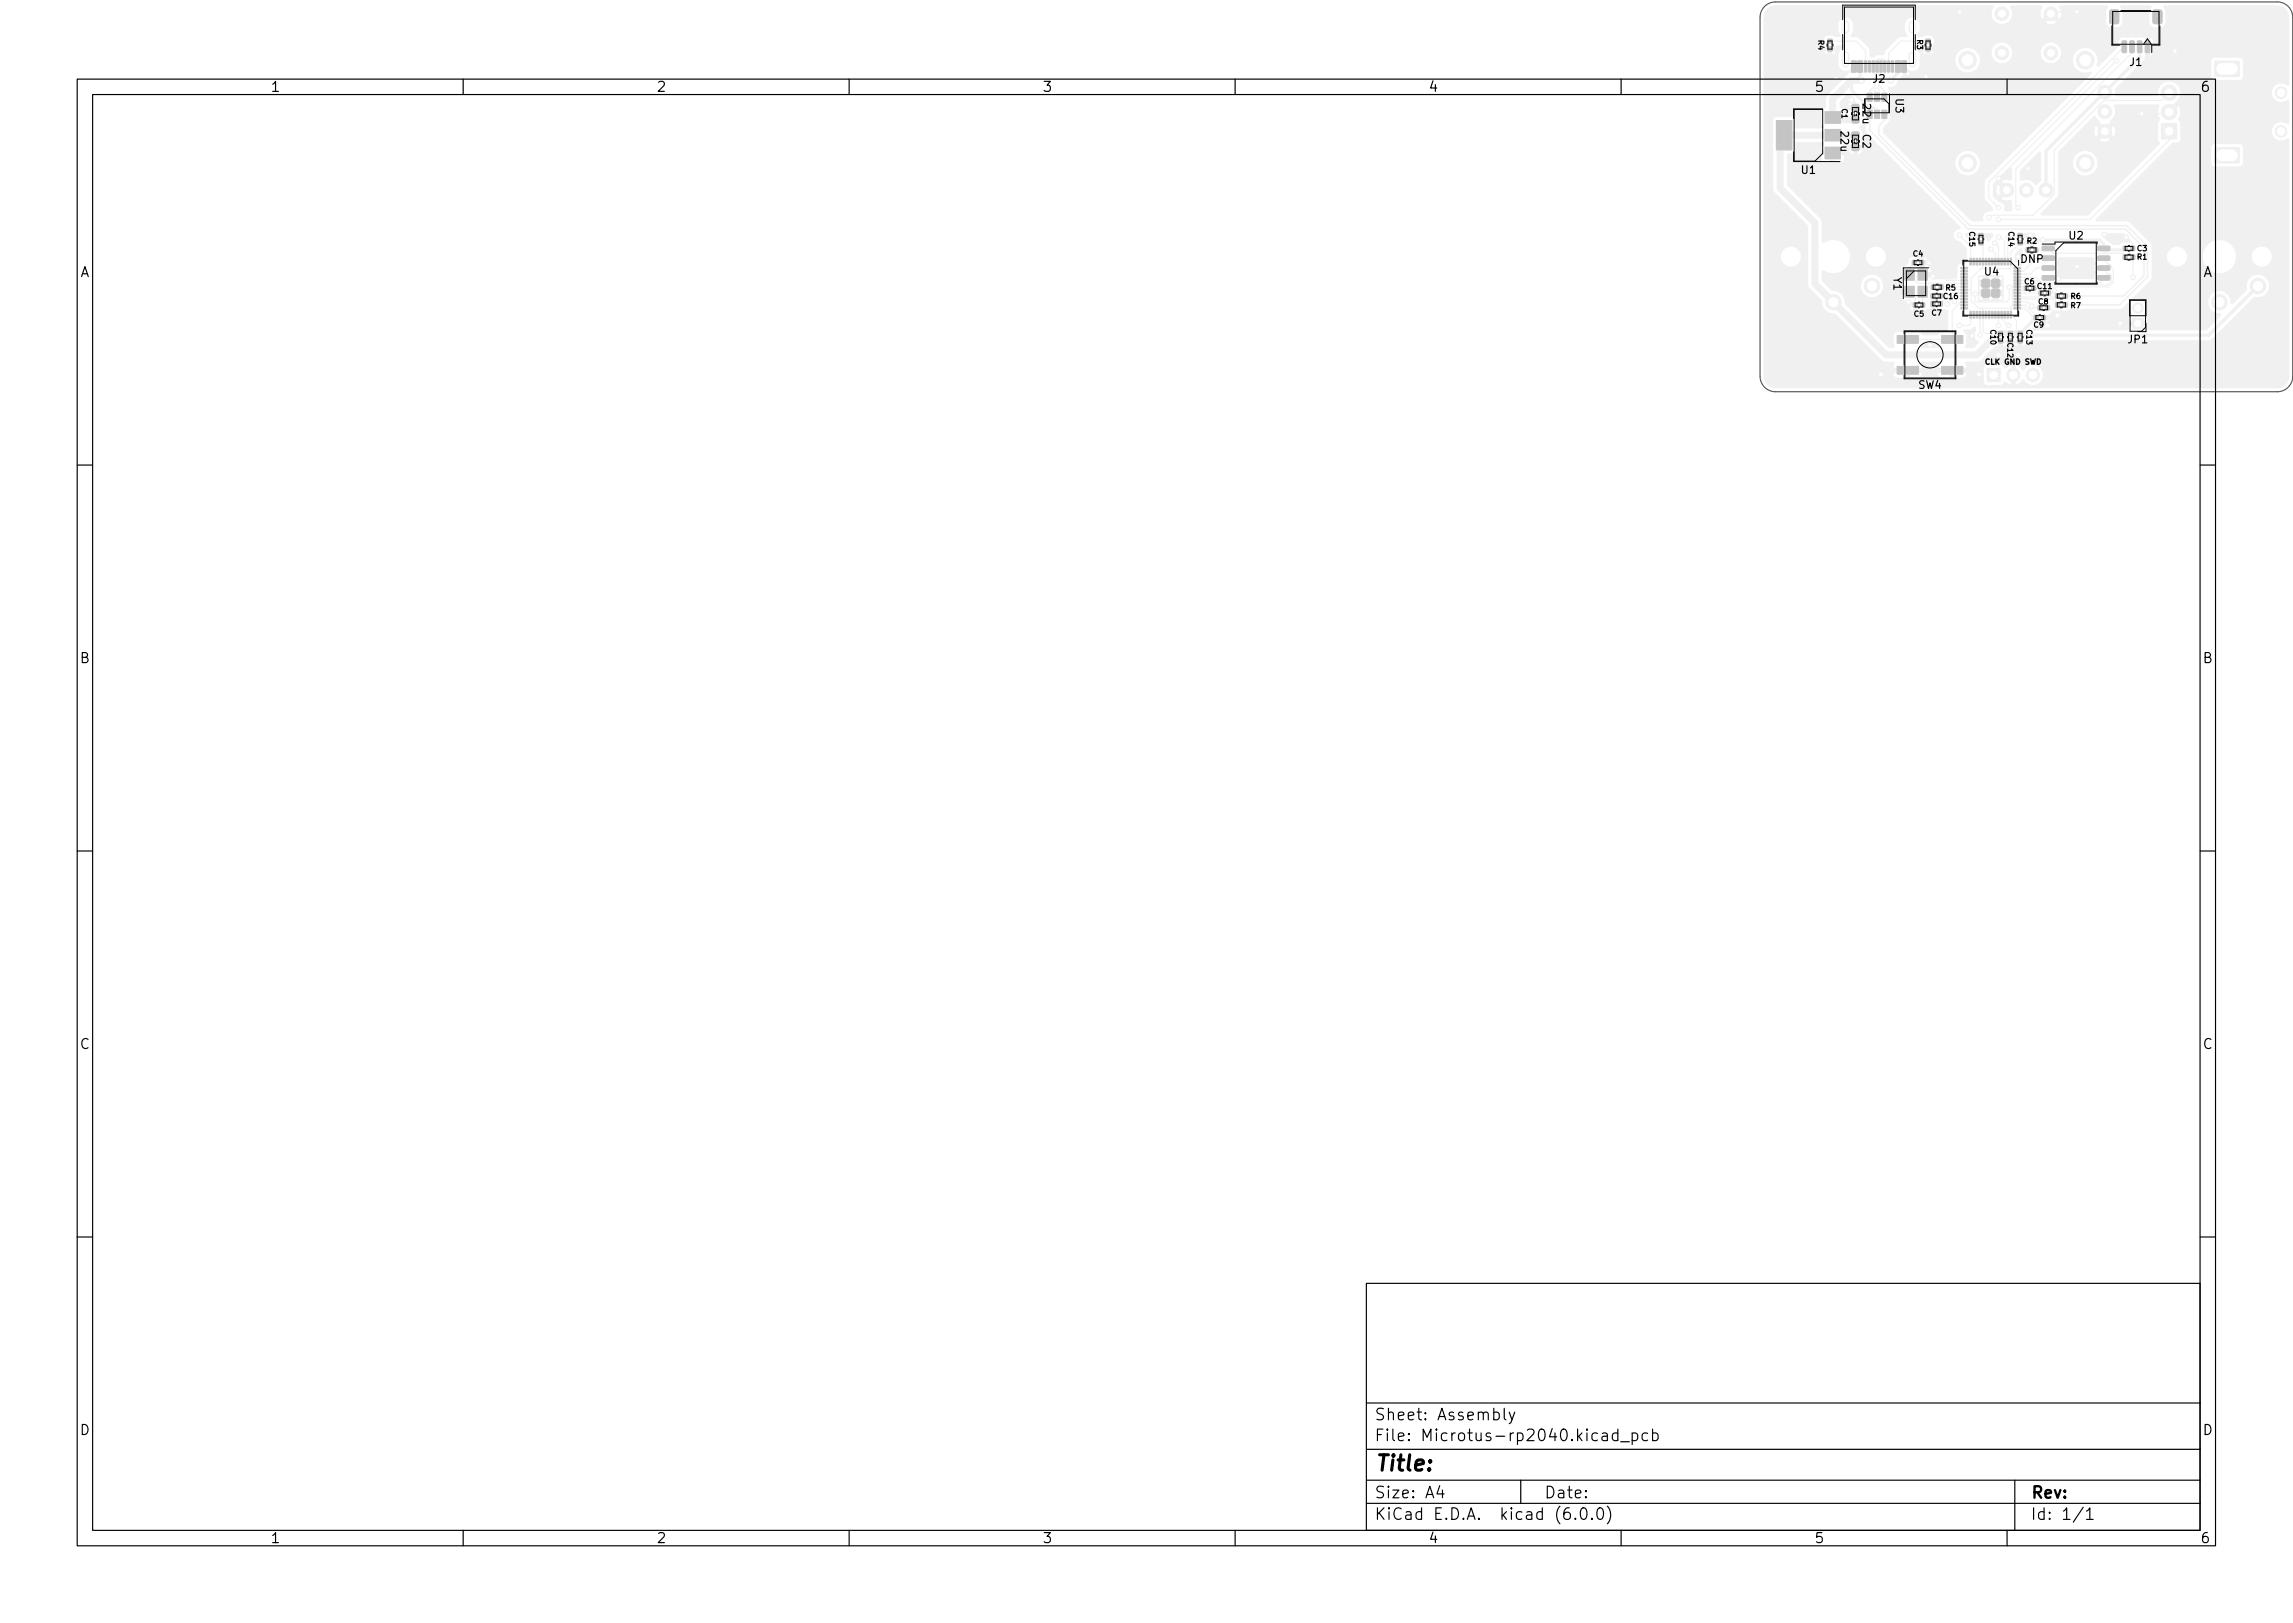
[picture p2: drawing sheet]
<svg xmlns="http://www.w3.org/2000/svg" width="297mm" height="210mm" viewBox="0 0 297 210" stroke-linecap="round" stroke-linejoin="round" font-family="sans-serif">
<defs><g id="words">
<text font-size="2.8" x="178" y="190.6">Title:</text>
<g font-size="2.1">
<text x="178" y="184">Sheet: Assembly</text>
<text x="178" y="186.7">File: Microtus-rp2040.kicad_pcb</text>
<text x="178" y="196.9">KiCad E.D.A. kicad (6.0.0)</text>
<text x="178" y="194.1">Size: A4</text>
<text x="200" y="194.1">Date:</text>
<text x="263" y="194.1">Rev:</text>
<text x="263" y="196.9">Id: 1/1</text>
</g>
<g font-size="1.8">
<text x="35" y="11.9">1</text>
<text x="85" y="11.9">2</text>
<text x="135" y="11.9">3</text>
<text x="185" y="11.9">4</text>
<text x="235" y="11.9">5</text>
<text x="285" y="11.9">6</text>
<text x="10.3" y="35.9">A</text>
<text x="285.3" y="35.9">A</text>
<text x="10.3" y="85.9">B</text>
<text x="285.3" y="85.9">B</text>
<text x="10.3" y="135.9">C</text>
<text x="285.3" y="135.9">C</text>
<text x="10.3" y="185.9">D</text>
<text x="285.3" y="185.9">D</text>
<text x="35" y="199.9">1</text>
<text x="85" y="199.9">2</text>
<text x="135" y="199.9">3</text>
<text x="185" y="199.9">4</text>
<text x="235" y="199.9">5</text>
<text x="285" y="199.9">6</text>
</g>
<g font-size="1.4">
<text x="242.6" y="10.7">J2</text>
<text x="275.9" y="8.5">J1</text>
<text x="238.4" y="17.1" transform="rotate(90 238.4 17.1)">22u</text>
<text x="241.3" y="13.5" transform="rotate(90 241.3 13.5)">22u</text>
<text x="241.3" y="17.4" transform="rotate(90 241.3 17.4)">C2</text>
<text x="245.6" y="12.8" transform="rotate(90 245.6 12.8)">U3</text>
<text x="233.4" y="22.5">U1</text>
<text x="245.3" y="35.9" transform="rotate(90 245.3 35.9)">Y1</text>
<text x="257.1" y="35.7">U4</text>
<text x="261.7" y="34">DNP</text>
<text x="268" y="31">U2</text>
<text x="275.7" y="44.5">JP1</text>
<text x="248.5" y="50.4">SW4</text>
</g>
<g font-size="1">
<text x="235.5" y="5.2" transform="rotate(90 235.5 5.2)">R4</text>
<text x="248.3" y="5.2" transform="rotate(90 248.3 5.2)">R3</text>
<text x="238.6" y="14.1" transform="rotate(90 238.6 14.1)">C1</text>
<text x="247.8" y="33.2">C4</text>
<text x="255.1" y="30.1" transform="rotate(90 255.1 30.1)">C15</text>
<text x="260.2" y="30.1" transform="rotate(90 260.2 30.1)">C14</text>
<text x="262.6" y="31.6">R2</text>
<text x="276.9" y="33.6">R1</text>
<text x="276.9" y="32.5">C3</text>
<text x="248" y="41">C5</text>
<text x="250.3" y="40.9">C7</text>
<text x="251.8" y="38.7">C16</text>
<text x="252.1" y="37.6">R5</text>
<text x="262.3" y="36.8">C6</text>
<text x="264" y="37.4">C11</text>
<text x="264.1" y="39.4">C8</text>
<text x="268.3" y="38.7">R6</text>
<text x="268.3" y="39.9">R7</text>
<text x="257.3" y="47.2">CLK GND SWD</text>
<text x="257.8" y="42.8" transform="rotate(90 257.8 42.8)">C10</text>
<text x="260" y="44.5" transform="rotate(90 260 44.5)">C12</text>
<text x="262.5" y="42.8" transform="rotate(90 262.5 42.8)">C13</text>
<text x="263.5" y="42.4">C9</text>
</g>
<g font-size=".6">
<text x="240.2" y="14.4" transform="rotate(90 240.2 14.4)">C1</text>
<text x="240.2" y="18" transform="rotate(90 240.2 18)">C2</text>
</g>
</g></defs>
<g fill="#f0f0f0" stroke="#f0f0f0" stroke-width=".13">
<path d="M280 16h2v2h-2z"/>
<path d="M286.9 19.1h3.2v2h-3.2z"/>
<path d="M286.9 7.9h3.2v2h-3.2z"/>
<path d="M257.4 47.7h1.7v1.7h-1.7z"/>
<path d="M240 15.1h.1h.7v.2v.6l-.2 .1-.6-.1-.1-.2z"/>
<path d="M240 13.6l.1-.1 .7 .1v.1v.6l-.2 .1-.6-.1-.1-.1z"/>
<path d="M240 17.2l.1-.1 .7 .1v.1v.6l-.2 .1-.6-.1-.1-.1z"/>
<path d="M240 18.7l.1-.1 .7 .1v.2v.6h-.2h-.6l-.1-.2z"/>
<path d="M247.7 33.8h.5v.5h-.5z"/>
<path d="M248.7 33.8h.5v.5h-.5z"/>
<path d="M248.8 39.2h.5v.6h-.5z"/>
<path d="M247.9 39.2h.4v.6h-.4z"/>
<path d="M262.2 37.1h.5v.5h-.5z"/>
<path d="M263.2 37.1h.5v.5h-.5z"/>
<path d="M251.1 39.1h.5v.5h-.5z"/>
<path d="M250.2 39.1h.4v.5h-.4z"/>
<path d="M264 39.6h.5v.5h-.5z"/>
<path d="M265 39.6h.5v.5h-.5z"/>
<path d="M263.5 40.9h.5v.5h-.5z"/>
<path d="M264.5 40.9h.5v.5h-.5z"/>
<path d="M258.9 43h.5v.4h-.5z"/>
<path d="M258.9 43.9h.5v.5h-.5z"/>
<path d="M264.2 37.7h.4v.5h-.4z"/>
<path d="M265.1 37.7h.5v.5h-.5z"/>
<path d="M260.2 43h.5v.4h-.5z"/>
<path d="M260.2 43.9h.5v.5h-.5z"/>
<path d="M261.4 43h.6v.4h-.6z"/>
<path d="M261.4 43.9h.6v.5h-.6z"/>
<path d="M261.4 31.2h.6v.5h-.6z"/>
<path d="M261.4 30.3h.6v.4h-.6z"/>
<path d="M256.3 31.2h.6v.5h-.6z"/>
<path d="M256.3 30.3h.6v.4h-.6z"/>
<path d="M251.1 38.1h.5v.5h-.5z"/>
<path d="M250.2 38.1h.4v.5h-.4z"/>
<path d="M249.5 6.1h.5v.5h-.5z"/>
<path d="M249.5 5.1h.5v.5h-.5z"/>
<path d="M236.8 6.1h.5v.5h-.5z"/>
<path d="M236.8 5.1h.5v.5h-.5z"/>
<path d="M251.2 36.9h.5v.6h-.5z"/>
<path d="M250.2 36.9h.5v.6h-.5z"/>
<path d="M267.3 38.1h.5v.5h-.5z"/>
<path d="M266.3 38.1h.5v.5h-.5z"/>
<path d="M267.3 39.2h.5v.6h-.5z"/>
<path d="M266.3 39.2h.5v.6h-.5z"/>
<path d="M245.8 47.5h2.7v1h-2.7z"/>
<path d="M251.5 47.5h2.8v1h-2.8z"/>
<path d="M245.8 43.5h2.7v1h-2.7z"/>
<path d="M251.5 43.5h2.8v1h-2.8z"/>
<path d="M236.4 19.1h2v1.5h-2z"/>
<path d="M230.1 15.6h2v3.8h-2z"/>
<path d="M236.4 16.8h2v1.5h-2z"/>
<path d="M236.4 14.5h2v1.5h-2z"/>
<path d="M243.8 12.1h.6v1h-.6z"/>
<path d="M242.8 12.1h.7v1h-.7z"/>
<path d="M241.9 12.1h.6v1h-.6z"/>
<path d="M242.8 14.3h.7v1h-.7z"/>
<path d="M243.8 14.3h.6v1h-.6z"/>
<path d="M246.8 34.9h1.2v1.4h-1.2z"/>
<path d="M246.8 37.1h1.2v1.4h-1.2z"/>
<path d="M248.5 37.1h1.2v1.4h-1.2z"/>
<path d="M248.5 34.9h1.2v1.4h-1.2z"/>
<path d="M277.9 5.3h.4l.2 .1v1.3l-.1 .1h-.4l-.1-.1z"/>
<path d="M276.9 5.3h.4l.2 .1v1.3l-.1 .1h-.4l-.1-.1z"/>
<path d="M275.9 5.3h.4l.2 .1v1.3l-.1 .1h-.4l-.1-.1z"/>
<path d="M274.9 5.3h.4l.2 .1v1.3l-.1 .1h-.4l-.1-.1z"/>
<path d="M279 1.4l.8-.1 .3 .1v1.4l-.2 .3h-.8l-.2-.2v-1.4z"/>
<path d="M273.4 1.4l.8-.1 .3 .1v1.4l-.2 .3h-.8l-.2-.2v-1.4z"/>
<path d="M260.4 33.5h.2l-.1 .8h-.1z"/>
<path d="M260 33.5h.2l-.1 .8h-.1z"/>
<path d="M259.6 33.5h.2l-.1 .8h-.1z"/>
<path d="M259.2 33.5h.2l-.1 .8h-.1z"/>
<path d="M258.8 33.5h.2l-.1 .8h-.1z"/>
<path d="M258.4 33.5h.2l-.1 .8h-.1z"/>
<path d="M258 33.5h.2l-.1 .8h-.1z"/>
<path d="M257.6 33.5h.2l-.1 .8h-.1z"/>
<path d="M257.2 33.5h.2l-.1 .8h-.1z"/>
<path d="M256.8 33.5h.2l-.1 .8h-.1z"/>
<path d="M256.4 33.5h.2l-.1 .8h-.1z"/>
<path d="M256 33.5h.2l-.1 .8h-.1z"/>
<path d="M255.6 33.5h.2l-.1 .8h-.1z"/>
<path d="M255.2 33.5h.2l-.1 .8h-.1z"/>
<path d="M254 34.6h.8l.1 .2h-.8z"/>
<path d="M254 35h.8l.1 .2h-.8z"/>
<path d="M254 35.4h.8l.1 .2h-.8z"/>
<path d="M254 35.8h.8l.1 .2h-.8z"/>
<path d="M254 36.2h.8l.1 .2h-.8z"/>
<path d="M254 36.6h.8l.1 .2h-.8z"/>
<path d="M254 37h.8l.1 .2h-.8z"/>
<path d="M254 37.4h.8l.1 .2h-.8z"/>
<path d="M254 37.8h.8l.1 .2h-.8z"/>
<path d="M254 38.2h.8l.1 .2h-.8z"/>
<path d="M254 38.6h.8l.1 .2h-.8z"/>
<path d="M254 39h.8l.1 .2h-.8z"/>
<path d="M254 39.4h.8l.1 .2h-.8z"/>
<path d="M254 39.8h.8l.1 .2h-.8z"/>
<path d="M255.2 40.3l.2 .1-.1 .8h-.1z"/>
<path d="M255.6 40.3l.2 .1-.1 .8h-.1z"/>
<path d="M256 40.3l.2 .1-.1 .8h-.1z"/>
<path d="M256.4 40.3l.2 .1-.1 .8h-.1z"/>
<path d="M256.8 40.3l.2 .1-.1 .8h-.1z"/>
<path d="M257.2 40.3l.2 .1-.1 .8h-.1z"/>
<path d="M257.6 40.3l.2 .1-.1 .8h-.1z"/>
<path d="M258 40.3l.2 .1-.1 .8h-.1z"/>
<path d="M258.4 40.3l.2 .1-.1 .8h-.1z"/>
<path d="M258.8 40.3l.2 .1-.1 .8h-.1z"/>
<path d="M259.2 40.3l.2 .1-.1 .8h-.1z"/>
<path d="M259.6 40.3l.2 .1-.1 .8h-.1z"/>
<path d="M260 40.3l.2 .1-.1 .8h-.1z"/>
<path d="M260.4 40.3l.2 .1-.1 .8h-.1z"/>
<path d="M260.9 39.8h.8l.1 .2h-.9z"/>
<path d="M260.9 39.4h.8l.1 .2h-.9z"/>
<path d="M260.9 39h.8l.1 .2h-.9z"/>
<path d="M260.9 38.6h.8l.1 .2h-.9z"/>
<path d="M260.9 38.2h.8l.1 .2h-.9z"/>
<path d="M260.9 37.8h.8l.1 .2h-.9z"/>
<path d="M260.9 37.4h.8l.1 .2h-.9z"/>
<path d="M260.9 37h.8l.1 .2h-.9z"/>
<path d="M260.9 36.6h.8l.1 .2h-.9z"/>
<path d="M260.9 36.2h.8l.1 .2h-.9z"/>
<path d="M260.9 35.8h.8l.1 .2h-.9z"/>
<path d="M260.9 35.4h.8l.1 .2h-.9z"/>
<path d="M260.9 35h.8l.1 .2h-.9z"/>
<path d="M260.9 34.6h.8l.1 .2h-.9z"/>
<path d="M256.3 35.8h3.1v3.1h-3.1z"/>
<path d="M246.4 7.9h.6v1.4h-.6z"/>
<path d="M245.6 7.9h.6v1.4h-.6z"/>
<path d="M244.5 7.9h.3v1.4h-.3z"/>
<path d="M243.5 7.9h.3v1.4h-.3z"/>
<path d="M243 7.9h.3v1.4h-.3z"/>
<path d="M242 7.9h.3v1.4h-.3z"/>
<path d="M240.7 7.9h.6v1.4h-.6z"/>
<path d="M239.9 7.9h.6v1.4h-.6z"/>
<path d="M241.5 7.9h.3v1.4h-.3z"/>
<path d="M242.5 7.9h.3v1.4h-.3z"/>
<path d="M244 7.9h.3v1.4h-.3z"/>
<path d="M245 7.9h.3v1.4h-.3z"/>
<path d="M262.5 32.1h.4v.6h-.4z"/>
<path d="M263.5 32.1h.5v.6h-.5z"/>
<path d="M276.3 41.2h1.3v1.4h-1.3z"/>
<path d="M275.1 33h.4v.6h-.4z"/>
<path d="M276.1 33h.4v.6h-.4z"/>
<path d="M276 31.9h.5v.5h-.5z"/>
<path d="M275.1 31.9h.5v.5h-.5z"/>
<path d="M264.6 31.9h1.4l.1 .1v.4l-.1 .1h-1.4l-.1-.2z"/>
<path d="M264.6 33.2h1.4l.1 .1v.4h-.1h-1.4l-.1-.1z"/>
<path d="M264.6 34.5l1.4-.1 .1 .2v.3l-.1 .1h-1.4l-.1-.1z"/>
<path d="M264.6 35.7h1.4l.1 .1v.4l-.1 .1h-1.4l-.1-.2z"/>
<path d="M271.8 35.7h1.4l.1 .1v.4l-.1 .1h-1.4l-.1-.2z"/>
<path d="M271.8 34.5l1.4-.1 .1 .2v.3l-.1 .1h-1.4l-.1-.1z"/>
<path d="M271.8 33.2h1.4l.1 .1v.4h-.1h-1.4l-.1-.1z"/>
<path d="M271.8 31.9h1.4l.1 .1v.4l-.1 .1h-1.4l-.1-.2z"/>
<path d="M228.9 1.3a1.47 1.47 0 0 1 1.1-.5h28.1l.1 .2a1.41 1.41 0 0 0 .2 1.8 1.41 1.41 0 0 0 1.9 0 1.41 1.41 0 0 0 .1-1.9l.2-.1h3.8h.1v.2a1.33 1.33 0 0 0 0 1.6l1.2-1.1 1.1 1.1a1.55 1.55 0 0 0 0-1.8h.1h6l.2 .1-.3 .5v1.5h-6.3l-.8-.8-.8 .8a1.37 1.37 0 0 0 1.6 0h6.3l.1 .4 .3 .2 1.2 .1 .3-.2 .3-.4v-1.6l-.3-.5 .1-.1h3.7l.2 .1-.3 .6v1.7l.3 .2 .3 .2h.9l.4-.2 .3-.4v-1.6l-.3-.5 .1-.1h14.6a1.48 1.48 0 0 1 1.5 1.4v3.6h-17.5l-.1-.6-.2-.3-.3-.1 .1 1h18v.9h-17.5v-.4h-.6v1l.5-.2 .1-.4h17.5v3.3h-5.9v-2.2l-.1-.3-.3-.1h-3.4l-.3 .1-.1 .4v2.1l.1 .3 .3 .1h3.4l.3-.1 .1-.3h5.9v.9l-.1 .2a1.28 1.28 0 0 0-1.8 0 1.28 1.28 0 0 0 0 1.8 1.28 1.28 0 0 0 1.7 .1l.2 .1v2.8l-.1 .1h-.1a1.27 1.27 0 0 0-1.7 .2 1.27 1.27 0 0 0 0 1.7 1.27 1.27 0 0 0 1.7 .1l.2 .1v3.1h-5.9v-2.1l-.3-.4-3.5-.1-.3 .1-.1 .3v2.2l.1 .3 .3 .1h3.4l.3-.1 .1-.3h5.9v12h-2.1a1.37 1.37 0 0 0-.9-1.2l-.6-.1-.7 .2a1.37 1.37 0 0 0-.6 1.2h-1.9a2.21 2.21 0 0 0-2.2-2.3 2.21 2.21 0 0 0-2.2 2.2h-1.9v-.1a1.35 1.35 0 0 0-1.2-1.2l-.8 .1-.5 .4-.2 .5-.1 .4 .2 .7a1.36 1.36 0 0 0 1.3 .6l.5-.1 .4-.3 .3-.6 .1-.4h1.9a2.21 2.21 0 0 0 2.2 2.3 2.21 2.21 0 0 0 2.2-2.2h1.9l.2 .7a1.36 1.36 0 0 0 1.3 .6l.5-.1 .4-.3 .3-.6 .1-.4h2.1v3.8h-2.5v-.2a1.52 1.52 0 0 0-1.8-1.2 1.52 1.52 0 0 0-1.2 1.9l-1.8 1.8h-.2a1.53 1.53 0 0 0-1.5-1.7 1.53 1.53 0 0 0-1.5 1.6 1.53 1.53 0 0 0 1.7 1.5v.2l-1.9 1.8h-7.6l-.1-.1v-.4h-2.3l-.1 .4-.1 .1h-12.1l-.1-.1 .5-.6 .3-.1h.3l.1-1h.9v-.2l.5-.4h.7l.3-.1 .7 .1 .5-.2h6.4l.3-.1 .9-.7 .1 .1-.1 .8 .2 .5-.2 .4v.3h-10.8v.5l.4-.2 .1-.3h10.3v.3l2.3-.1v-.5l-.2-.3v-.2a1.23 1.23 0 0 0-.1-1.5 1.23 1.23 0 0 0-1.5-.3v-.2l2.3-2.3 .2-.2v-4.2l-.1-.3-2.9-2.9-.3-.1h-3.8l-.2-.1 10-10a.91 .91 0 0 0 .9-.1l.1-.3v-2.1l-.3-.5a1.75 1.75 0 0 0 0-1.9l-1.1 1.2h-.2l-.2-.2v-.2l1.2-1.1a1.53 1.53 0 0 0-.3-2.7 1.53 1.53 0 0 0-2.1 1.8h-.1h-5.3l-.1-.1 .1-.8 3.7-3.8 .2-.9-.1-2-1.2 .1-.7-.1-.3 .1-.7-.1-.4 .1-.2 .4-.1 .8-2.4 2.5-.2-.1a1.83 1.83 0 0 0-.6-2 1.67 1.67 0 0 0-2.3 .3h-1.7v-.2a1.4 1.4 0 0 0-1.5-1.1 1.4 1.4 0 0 0-1.3 1.3h-3.6v-.2a1.4 1.4 0 0 0-1.5-1.1 1.4 1.4 0 0 0-1.3 1.4l.1 .5 .3 .4h-1.8v-.3a1.66 1.66 0 0 0-2.8-.9h-3.7v.5h-.5v-.5h-.6l.3 .4 .3 .1h.7l.2-.2 .2-.3h3.1a1.66 1.66 0 0 0 .5 2.7 1.66 1.66 0 0 0 2.3-1.5h1.8l.1 .1a1.4 1.4 0 0 0 1.5 .2 1.4 1.4 0 0 0 .8-1.3h3.6v.1a1.4 1.4 0 0 0 1.4 1.4 1.4 1.4 0 0 0 1.4-1.5h1.7a1.7 1.7 0 0 0 .1 2.1 1.7 1.7 0 0 0 2 .5v.1l-11.6 11.6h-2.8v-.2a1.66 1.66 0 0 0-2.6-1.1 1.66 1.66 0 0 0 .2 2.8 1.66 1.66 0 0 0 2.4-1.5h2.8l-2.1 2.1-.1 .3v2.3l1 1.1v.3l-.2 .1a.97 .97 0 0 0-1.1 1.1l.1 .2h-.2h-1.3l-11.4-11.4v-.6l.5-.6 .4-.6v-1.2l-.3-.5 .3-.4v-1.3l-.3-.5a.14 .14 0 0 1 .1-.2 .14 .14 0 0 1 .1 0 .91 .91 0 0 0 1-.8l.6-.5 .3-.6a.13 .13 0 0 1 .1-.1 .13 .13 0 0 1 .1 .2v.3a.61 .61 0 0 0 .6-.5 1.04 1.04 0 0 0 1.2-1v-1.6l-.3-.3-.5-.3v-.1l.9-.1 .2 .2h1.6l-.1-.3 .1-.7-.1-.3-.5-.2h-.5l-.4 .1h-.6l-.1-.1 .3-.6v-.8v-.4l-.3-.3a1.01 1.01 0 0 0-1-.2 1.01 1.01 0 0 0-.7 .9v.8l.3 .6v.1l-.9 .1-.3 .1-1.6 1.6-.2 .5-.8 .1-.4 .3h-.4l-.2-.1v-.9l-.1-.3-1.4-1.3-.9-.1 .3-.7v-.8a1.01 1.01 0 0 0-1-1 1.01 1.01 0 0 0-1 1v.8l.3 .6-.1 .1h-.6l-.4-.1h-.5l-.4 .2-.2 .3 .1 .7-.1 .3h1.7l.1-.2 .9 .1v.1l-.4 .2-.3 .3h-.9v.5h-.5v-.5h-.6l.3 .4 .3 .1h.7l.2-.2 .2-.3h.3l-.1 .5v1.2a1.01 1.01 0 0 0 1 1l.1-.1a.26 .26 0 0 1 .2 .3 .26 .26 0 0 1-.2 .2l-2.6 2.6-.1 .4v1.1l-.2 .2a.5 .5 0 0 0-.4 .4v1.7a.28 .28 0 0 1 0 .5h-3.2l-.1-1.1-.1-.2-.3-.2h-2.2l-.2 .2-.2 .2 .1 9 .2 .5 4.2 4.3 .1 3.9h-.8v-.1a1.35 1.35 0 0 0-1.2-1.2l-.8 .1-.5 .4-.2 .5-.1 .4 .2 .7a1.36 1.36 0 0 0 1.3 .6l.5-.1 .4-.3 .3-.6 .1-.4h.8v3.8l.2 .4 1.6 1.6a1.59 1.59 0 0 0 1.7 1.7l6 6 .6 .2h1l.1 .2-.1 .3v.3h3.7v-.3a.28 .28 0 0 1 0-.5h2.1l.1 .2-.2 .3v.3h3.8v-.3a.27 .27 0 0 1-.1-.5h1.5l.3-.1 2-1.9h.4v-.4l.4-.3h2.5l.2 .1v.6h-.6v-.5h-.7v.5h-.5v-.5h-.8v.5l.4-.1 .4 .1h.5l.4-.1 .3 .1h.6a.62 .62 0 0 0 .5-.6l.1-.2h23.7l.3-.1 5.5-5.5a1.54 1.54 0 0 0 1.9-1.5h2.5v11.5h-31.8v-.2a1.4 1.4 0 0 0-1.2-1.1 1.4 1.4 0 0 0-1.4 .7l-.6-.5-.4-.2v2.7h-.5l-.1-2.7-.8 .5-.2-.3-.3-.2h-1.9l-.2 .2-.2 .2v.9h-2.1v-.3h-1.6l-.1 .8h-.5v-.8h-1.6v.3h-2v-.3h-1.6v.8h-.5v-.8h-1.6l-.1 .3 .2 .3 .3 .2h2.9l.3-.2 .1-.3h2l.1 .3 .4 .2h2.8l.3-.2 .2-.3h2.1v1l.2 .3 .3 .1h1.8l.6-.4 .5 .3 .8 .1 .5-.2 .4-.4h.2a1.37 1.37 0 0 0 1.5 .6 1.37 1.37 0 0 0 1-1.4h31.8v.3a1.48 1.48 0 0 1-1.5 1.4h-65a1.48 1.48 0 0 1-1.5-1.4v-46.5l.1-.5z"/>
<path d="M232.7 18.5h3.2a.27 .27 0 0 1 .2 .2 .27 .27 0 0 1-.2 .3v.6h3v-.6a.28 .28 0 0 1 .1-.5h.4v.3h1.9l-.1-.5 .1-.4v-.7l-.1-.3-.4-.4 .4-.3 .1-.3a.13 .13 0 0 1 .1-.2 .13 .13 0 0 1 .2 .1l.1 1.4 2.1 2.2-3.2-.1v.7h-.5v-.7h-.7a.71 .71 0 0 0 .7 .7h.5a.71 .71 0 0 0 .7-.6h2.5l1.3 1.2h-6.2v-.5h-1.2v1h-.5v-1h-1.3v.6l.2 .2 .2 .2h2.2l.3-.2 .1-.3h6.2l8.8 8.8v.2l-.1 .1a.83 .83 0 0 0-.8 .8 .83 .83 0 0 0 .8 .8l.9 .9v1h-10.3v-.1a1.35 1.35 0 0 0-1.2-1.2l-.8 .1-.5 .4-.2 .5-.1 .4 .2 .7a1.36 1.36 0 0 0 1.3 .6l.5-.1 .4-.3 .3-.6 .1-.4h10.3v.6h-5l-.2-.5-.3-.1v.6h5.5l-.1 .3h-.6a.89 .89 0 0 0-.5 1.1v.1h-3.3v-.5l-.2-.3-.3-.2h-.5l.1 .2v.8h4.2v.7l-.1 .1h-3.1h-.1l-.1-.2-1.2-.1-.1-.9-.1-.1 .1-1-.1-.6-.2 .1-.8-.1-.3 .1-.2 .3v.4l-.3 .3a.71 .71 0 0 0-.7 .5v1.5l.2 .4-.1 .3h-2.3v-.2a1.51 1.51 0 0 0-2.4-1 1.51 1.51 0 0 0 .2 2.6 1.51 1.51 0 0 0 2.2-1.4h2.3v.5l1.2 .1 .1 .1v.3l-1.3 .1v.7l.3 .2h.7v.3h1l.1 1h-.5v-.5h-.6l.1 .3 .3 .2h1.8a.43 .43 0 0 1 .6-.1l.1-2v-.1h.2l.2 .1v.7v.7l.1 .6 .2-.1 .7 .1 .3-.1 .4 .1-.1 2.7-.8 .1-.5 .4h-1.8l-.2-.3-.3-.1h-3l-.2 .1-.1 .3-.1 1.1 .2 .4-.6 .1-5.8-5.7a1.59 1.59 0 0 0-1.7-1.7l-1.2-1.2v-1.2v-.1h.2a2.23 2.23 0 0 0 3.4-2 2.23 2.23 0 0 0-3.6-1.7v-.1v-2.5l-.2-.4-4.3-4.5v-3.8l.1-.2h.7l.2-.2z"/>
<path d="M249 44.6h2a.26 .26 0 0 1 0 .4h-2a.26 .26 0 0 1 0-.4z"/>
<path d="M254.4 42.8l.8-.1 .6-.3h.1v.4a.9 .9 0 0 0 .4 1.5v.1l-.6 .6h-1l-.1-.1 .2-.3v-1.2l-.2-.3-.2-.1z"/>
<path d="M266.7 33.4h4.4l.1 .1v.2a.45 .45 0 0 1 .1 .6l-.1 .7a.45 .45 0 0 1 .1 .6l-.1 .4-.1 .1h-5.9l-.1-.2 .1-.2h1.4l-.1-.4 .1-.3v-.5l-.1-.4z"/>
<path d="M261.1 32.9l.6-.6h.2v.4l.2 .4-.9 .9-.1-.2z"/>
<path d="M272.4 30.3h2.6l1 1-.2 .1h-.7l-.5 .3h-.8l-.6-.4-.8-.8z"/>
<path d="M254.7 30.3h3.3l.1 .1v.3l-.5 .5a.21 .21 0 0 1-.2-.1 .21 .21 0 0 1 0-.2v-.1l-.5-.1-1.1 .1 .1 .2-.1 .3-.2 .1-.9-.9z"/>
<path d="M261.5 30.3h2a.18 .18 0 0 1 .1 .2 .18 .18 0 0 1-.1 .1l-.2 .2-1.7-.1-.2-.2z"/>
<path d="M266.7 19.7l4.6-4.6h.1l.5 .6v.2l.8 .7 .7-.7v-.1a1.6 1.6 0 0 0 .5-2l.1-.2 5.7 .1a1.83 1.83 0 0 0 .1 1.7l-.3 .5v1.1h-5.4l-.3-.8-.8 .8h-.7l-.8-.8a1.36 1.36 0 0 0 0 1.6l.8-.8h.7l.8 .8 .2-.4 .1-.4h5.4v1.2h-6l-.8-.8-.8 .8a1.32 1.32 0 0 0 1.6 0h6l.2 .4-2.5 2.5h-5.4a1.66 1.66 0 0 0-2.4-1.4 1.66 1.66 0 0 0-.2 2.8 1.66 1.66 0 0 0 2.6-1.1v-.3h5.4l-6.7 6.7-6 .1-.1-.1v-.2l2.1-2 .2-.3z"/>
<path d="M260.3 21.7a.15 .15 0 0 1 .2 0 .15 .15 0 0 1 .1 .2l-.1 1.4-.7-.1-.6 .3 1.1 1.1h-.7l-.8-.8a1.36 1.36 0 0 0 0 1.6l.8-.8h.7l-1.1 1.2 .5 .2h.8l.1 1.2-.1 .1h-.8a.95 .95 0 0 0-.8-1.2l-.7-.7v-1.5z"/>
<path d="M264.1 19.7h.2v.1v3.6l-.4 .5h-.2a1.45 1.45 0 0 0-1.6-.6l-.2 .1-.2-.1v-1.2z"/>
<path d="M239.3 12.3h.2l.5 .5a.31 .31 0 0 1-.4 .4l-.2 .2v.3h1.1l.1 .4-.1 .1h-1.1v.3h-.1h-.3l-.1-.1a.61 .61 0 0 0-.5-.5v-.7z"/>
<circle cx="265.7" cy="1.8" r=".89"/>
<circle cx="259.3" cy="1.8" r=".89"/>
<circle cx="265.7" cy="6.9" r=".89"/>
<circle cx="259.3" cy="6.9" r=".89"/>
<circle cx="265" cy="24.6" r=".89"/>
<circle cx="262.5" cy="24.6" r=".89"/>
<circle cx="260" cy="24.6" r=".89"/>
<circle cx="270.1" cy="7.8" r="1.14"/>
<circle cx="254.9" cy="7.8" r="1.14"/>
<circle cx="270.1" cy="21.1" r="1.14"/>
<circle cx="254.9" cy="21.1" r="1.14"/>
<circle cx="272.7" cy="11.9" r=".89"/>
<circle cx="272.7" cy="14.5" r=".89"/>
<circle cx="272.7" cy="17" r=".89"/>
<circle cx="237.5" cy="39.1" r="1"/>
<circle cx="242.5" cy="37" r="1"/>
<circle cx="287.5" cy="39.1" r="1"/>
<circle cx="292.5" cy="37" r="1"/>
<circle cx="295.5" cy="17" r=".75"/>
<circle cx="295.5" cy="12" r=".75"/>
<circle cx="281" cy="12" r="1"/>
<circle cx="281" cy="14.5" r="1"/>
<circle cx="260.8" cy="48.6" r=".85"/>
<circle cx="263.3" cy="48.6" r=".85"/>
<circle cx="257.9" cy="36.1" r=".3"/>
<circle cx="257.9" cy="37.3" r=".3"/>
<circle cx="256.6" cy="37.3" r=".3"/>
<circle cx="259.2" cy="38.6" r=".3"/>
<circle cx="256.6" cy="38.6" r=".3"/>
<circle cx="259.2" cy="36.1" r=".3"/>
<circle cx="259.2" cy="37.3" r=".3"/>
<circle cx="257.9" cy="38.6" r=".3"/>
<circle cx="256.6" cy="36.1" r=".3"/>
<circle cx="276.9" cy="39.9" r=".68"/>
<circle cx="264.6" cy="31.1" r=".3"/>
<circle cx="258.9" cy="42.2" r=".3"/>
<circle cx="260.2" cy="42.2" r=".3"/>
<circle cx="241.1" cy="10.4" r=".4"/>
<circle cx="244.9" cy="10.4" r=".4"/>
<circle cx="255.9" cy="38.1" r=".3"/>
<circle cx="263.2" cy="39.7" r=".3"/>
<circle cx="260.3" cy="37.2" r=".3"/>
<circle cx="253.8" cy="30.5" r=".3"/>
<circle cx="256.5" cy="43.4" r=".3"/>
<circle cx="253.8" cy="42.2" r=".3"/>
<circle cx="258.4" cy="31.5" r=".3"/>
<circle cx="258.9" cy="28.4" r=".3"/>
<circle cx="257.6" cy="28.2" r=".3"/>
<circle cx="257.9" cy="32.3" r=".3"/>
<circle cx="258.9" cy="26.9" r=".3"/>
<circle cx="258.9" cy="30.7" r=".3"/>
<circle cx="261.4" cy="26.9" r=".3"/>
<circle cx="276.3" cy="35.9" r=".3"/>
<circle cx="253.2" cy="39.1" r=".3"/>
<circle cx="266.6" cy="36.1" r=".3"/>
<circle cx="274.1" cy="7.9" r=".3"/>
<circle cx="247.2" cy="39.1" r=".3"/>
<circle cx="255.5" cy="43.5" r=".31"/>
<circle cx="253.8" cy="1.5" r=".3"/>
<circle cx="243.7" cy="48.5" r=".4"/>
<circle cx="266.1" cy="37.7" r=".3"/>
<circle cx="261.4" cy="46" r=".4"/>
<circle cx="269.1" cy="34.5" r=".3"/>
<circle cx="277.4" cy="14.7" r=".3"/>
<circle cx="239.9" cy="12.9" r=".4"/>
<circle cx="262.7" cy="21.8" r=".3"/>
<circle cx="250.4" cy="35.8" r=".3"/>
<circle cx="266.5" cy="40.9" r=".4"/>
<circle cx="243.2" cy="11.7" r=".3"/>
<circle cx="249.5" cy="9.9" r=".3"/>
<circle cx="261.4" cy="33.3" r=".3"/>
<circle cx="269.1" cy="1.5" r=".3"/>
<circle cx="258.9" cy="46" r=".4"/>
<circle cx="258.9" cy="23.1" r=".3"/>
<circle cx="274.7" cy="41.9" r=".3"/>
<circle cx="256.4" cy="48.5" r=".4"/>
<circle cx="263" cy="30.5" r=".3"/>
<circle cx="250" cy="44.7" r=".3"/>
<circle cx="272.6" cy="30.4" r=".3"/>
<circle cx="249.9" cy="34" r=".3"/>
<circle cx="237.8" cy="10.2" r=".3"/>
<circle cx="265.3" cy="42.2" r=".4"/>
<circle cx="275.4" cy="30.7" r=".3"/>
<circle cx="281.8" cy="6.6" r=".3"/>
<circle cx="252.3" cy="39.4" r=".3"/>
</g>
<path d="M239.1 3.2v.6M239.1 7.1v1.1M247.7 3.2v.6M247.7 7.1v1.1" fill="none" stroke="#f0f0f0" stroke-width="1"/>
<path d="M230.6 18v6.4l4.5 4.5v7.9l9.2 9.2h11.8l2.7-2.8h2.9M231.1 17.5h9.3M237.7 15.5h2.7M240.4 17.5h.1M241.1 10.4h-1.2l-2.5 2.4v2.4" fill="none" stroke="#f0f0f0" stroke-width=".89"/>
<path d="M239.9 10.4v1.3l2.3 2.3h.6l.4 .4v.4M239.9 12.9l.5 .6v.7M241 8.6v1.6l.1 .2M245.9 8.6v.9l-1 .9M277.2 6.1v1.3l-12.2 12.2v5M261.7 31.5h1.9M262.7 32.4l1.3-1.3h8l.5 .6v.7h2.8M292.5 37l-6.4 6.4h-24.2l-.2-.2 2.1-2.1" fill="none" stroke="#f0f0f0" stroke-width=".41"/>
<g fill="none" stroke="#f0f0f0" stroke-width=".15">
<path d="M237.1 5.3h3.3l1.3 1.2v2.1M249.8 5.3h-3.6l-1.5 1.6v1.7M265.9 1.5h3.2M274.1 7.9l-15.2 15.2v.5l1.1 1M275.2 6.1l-17.6 17.5v2l1.3 1.3M276.2 6.1v.7l-15.1 15.1v4.7l.3 .3M277.4 14.7h3.4M278.2 6.1l.5 .5h3.1M281 17v1.2l-10.3 10.2h-11.8M281 12l-1 1h-7.5l-6.4 6.5v5.6l-2.7 2.8h-5.5l-.3 .3M247.4 37.8l.7 .7v1l-.4-.4h-.5M248 34l-.6 .7v.9l1.1 1.1"/>
<path d="M248.5 36.7h5.9M248.9 34h1M249.1 34.1v1.5M250.2 37.2h-.5l-.6 .6v1.7M250.4 35.8h1.2l.6 .5M251.5 37.1h2.9M252.2 36.3h2.2M252.3 38.5l-.9 .9M252.8 37.9h1.6M253.5 38.7h.9M253.8 30.5l1.5 1.4v2M254.4 39.1h-.4l-1.1 1.2v3.7h-5.8"/>
<path d="M254.4 38.3h-1.3l-.8 .9v.2M255.1 30.5h1.5M255.3 37.7l-.2-.2h-2.9l-.8 .8M256.6 31.5l.3 .2v2.8l-1.6 1.6v2.9l1 .9h6l.9 1v.8M256.7 39.9l.2 .2v2.8l.3 .3h2M257.9 32.3l.6 .6v1M258.4 31.5l.5 .5v1.9M258.9 30.7h.3l.5 .5v2.7M260.1 30.8v3.1M261.3 39.1h1.4l.7 .8h.8M261.3 38.3l.1 .2h.4h4.6M261.3 38.7h4.7l.5 .5v.3"/>
<path d="M261.3 36.7h2.6M261.3 35.9h2.5l.8 .8h7.5l.4-.5M261.7 31.5l-1.2 1.2-.1 2.1h-3.8M261.7 30.5h1.3M262.3 38l-.4-.5h-1.2v2.1M262.5 37.3l-.2-.2h-1.9l-.1 .1v1.5l-.4 .4h-4v-1M263.5 37.4h2.4l.2 .3-.3 .3h-.4M263.7 32.4l-2.4 2.3M263.7 32.4h1.6M264.4 38l-3.5-.1-.2 .2M265.2 39.9h.3l1 1M265.3 32.2l.7 .6h9l.3 .3"/>
<path d="M265.3 34.7h-1.5l-.8 .8h-1.7M265.3 33.4h-1.5l-1.7 1.7h-.8M265.4 36.1h1.2M272.5 33.6l.6 .6h.2l.2 .2v.2l.3 .3v1.7l-.6 .6h-8.9M272.5 34.9l.6 .6h.2l.2 .2v.8l-.4 .4h-8.7l-.5-.6h-2.6M275.4 30.7l.9 .9v.8M276.3 33.3v2.6M247.1 48h-2.9l-.5 .5M252.9 48h2.9l.6 .5M255.3 40.8v1.2l-.2 .2h-1.3M256.5 40.8v2.6M258.9 40.8v1.4"/>
<path d="M259.2 44.2v1.5l-.3 .3M259.3 40.8v.5l.9 .9M260.4 44.2v1.5M261.7 44.2v1.5l-.3 .3M263.5 41.1v-.4l-1.1-1.2h-1.6l-.3 .3v1l.7 .7v1.7M264.7 41.1v.5l.6 .6M274.7 41.9h2.2"/>
</g>
<path d="M242.2 14.8v2.1l12.8 12.8h20.3l2.4 2.4v3.6l-2.6 2.6h-7.6M242.7 8.6v.7M242.9 11.1l-.7 .7v.8M243.2 8.6v-.7l.1-.2h.7l.2 .2v1.7M243.4 11.1l.7 .7v.8M243.7 8.6v.7M244.1 14.8v.8l-.7 .7v1.1l11.8 11.8h20.3l2.7 2.7v4l-3.6 3.6h-7.1" fill="none" stroke="#f0f0f0" stroke-width=".2"/>
<path d="M240.2 8.6l-1.6 1.6h-.8M243.2 11.7v.9M246.7 8.6l1.2 1.3h1.6" fill="none" stroke="#f0f0f0" stroke-width=".25"/>
<g fill="#fff" stroke="#fff" stroke-width=".13">
<circle cx="264.6" cy="31.1" r=".15"/>
<circle cx="258.9" cy="42.2" r=".15"/>
<circle cx="260.2" cy="42.2" r=".15"/>
<circle cx="241.1" cy="10.4" r=".2"/>
<circle cx="244.9" cy="10.4" r=".2"/>
<circle cx="255.9" cy="38.1" r=".15"/>
<circle cx="263.2" cy="39.7" r=".15"/>
<circle cx="260.3" cy="37.2" r=".15"/>
<circle cx="253.8" cy="30.5" r=".15"/>
<circle cx="256.5" cy="43.4" r=".15"/>
<circle cx="253.8" cy="42.2" r=".15"/>
<circle cx="258.4" cy="31.5" r=".15"/>
<circle cx="258.9" cy="28.4" r=".15"/>
<circle cx="257.6" cy="28.2" r=".15"/>
<circle cx="257.9" cy="32.3" r=".15"/>
<circle cx="258.9" cy="26.9" r=".15"/>
<circle cx="258.9" cy="30.7" r=".15"/>
<circle cx="261.4" cy="26.9" r=".15"/>
<circle cx="276.3" cy="35.9" r=".15"/>
<circle cx="253.2" cy="39.1" r=".15"/>
<circle cx="266.6" cy="36.1" r=".15"/>
<circle cx="274.1" cy="7.9" r=".15"/>
<circle cx="247.2" cy="39.1" r=".15"/>
<circle cx="255.5" cy="43.5" r=".15"/>
<circle cx="253.8" cy="1.5" r=".15"/>
<circle cx="243.7" cy="48.5" r=".2"/>
<circle cx="266.1" cy="37.7" r=".15"/>
<circle cx="261.4" cy="46" r=".2"/>
<circle cx="269.1" cy="34.5" r=".15"/>
<circle cx="277.4" cy="14.7" r=".15"/>
<circle cx="239.9" cy="12.9" r=".2"/>
<circle cx="262.7" cy="21.8" r=".15"/>
<circle cx="250.4" cy="35.8" r=".15"/>
<circle cx="266.5" cy="40.9" r=".2"/>
<circle cx="243.2" cy="11.7" r=".15"/>
<circle cx="249.5" cy="9.9" r=".15"/>
<circle cx="261.4" cy="33.3" r=".15"/>
<circle cx="269.1" cy="1.5" r=".15"/>
<circle cx="258.9" cy="46" r=".2"/>
<circle cx="258.9" cy="23.1" r=".15"/>
<circle cx="274.7" cy="41.9" r=".15"/>
<circle cx="256.4" cy="48.5" r=".2"/>
<circle cx="263" cy="30.5" r=".15"/>
<circle cx="250" cy="44.7" r=".15"/>
<circle cx="272.6" cy="30.4" r=".15"/>
<circle cx="249.9" cy="34" r=".15"/>
<circle cx="237.8" cy="10.2" r=".15"/>
<circle cx="265.3" cy="42.2" r=".2"/>
<circle cx="275.4" cy="30.7" r=".15"/>
<circle cx="281.8" cy="6.6" r=".15"/>
<circle cx="252.3" cy="39.4" r=".15"/>
<circle cx="265.7" cy="1.8" r=".45"/>
<circle cx="259.3" cy="1.8" r=".45"/>
<circle cx="265.7" cy="6.9" r=".45"/>
<circle cx="259.3" cy="6.9" r=".45"/>
<circle cx="265" cy="24.6" r=".44"/>
<circle cx="262.5" cy="24.6" r=".44"/>
<circle cx="260" cy="24.6" r=".44"/>
<circle cx="270.1" cy="7.8" r=".7"/>
<circle cx="254.9" cy="7.8" r=".7"/>
<circle cx="270.1" cy="21.1" r=".7"/>
<circle cx="254.9" cy="21.1" r=".7"/>
<circle cx="272.7" cy="11.9" r=".44"/>
<circle cx="272.7" cy="14.5" r=".44"/>
<circle cx="272.7" cy="17" r=".44"/>
<circle cx="237.5" cy="33.2" r="1.7"/>
<circle cx="243" cy="33.2" r=".85"/>
<circle cx="232" cy="33.2" r=".85"/>
<circle cx="237.5" cy="39.1" r=".6"/>
<circle cx="242.5" cy="37" r=".6"/>
<circle cx="282" cy="33.2" r=".85"/>
<circle cx="287.5" cy="33.2" r="1.7"/>
<circle cx="293" cy="33.2" r=".85"/>
<circle cx="287.5" cy="39.1" r=".6"/>
<circle cx="292.5" cy="37" r=".6"/>
<circle cx="295.5" cy="17" r=".5"/>
<circle cx="295.5" cy="12" r=".5"/>
<circle cx="281" cy="17" r=".5"/>
<circle cx="281" cy="12" r=".5"/>
<circle cx="281" cy="14.5" r=".5"/>
<circle cx="258.3" cy="48.6" r=".5"/>
<circle cx="260.8" cy="48.6" r=".5"/>
<circle cx="263.3" cy="48.6" r=".5"/>
<circle cx="257.9" cy="36.1" r=".18"/>
<circle cx="257.9" cy="37.3" r=".18"/>
<circle cx="256.6" cy="37.3" r=".18"/>
<circle cx="259.2" cy="38.6" r=".18"/>
<circle cx="256.6" cy="38.6" r=".18"/>
<circle cx="259.2" cy="36.1" r=".18"/>
<circle cx="259.2" cy="37.3" r=".18"/>
<circle cx="257.9" cy="38.6" r=".18"/>
<circle cx="256.6" cy="36.1" r=".18"/>
<circle cx="246.3" cy="7.2" r=".33"/>
<circle cx="240.5" cy="7.2" r=".32"/>
<circle cx="276.9" cy="41.9" r=".4"/>
<circle cx="276.9" cy="39.9" r=".4"/>
</g>
<path d="M287.8 8.9h1.3M287.8 20.1h1.3" fill="none" stroke="#fff" stroke-width="1.5"/>
<path d="M239.1 3.2v.6M239.1 7.1v1.1M247.7 3.2v.6M247.7 7.1v1.1" fill="none" stroke="#fff" stroke-width=".6"/>
<g fill="#c4c4c4" stroke="#c4c4c4" stroke-width=".13">
<path d="M240 15.1h.1h.7v.2v.6l-.2 .1-.6-.1-.1-.2z"/>
<path d="M240 13.6l.1-.1 .7 .1v.1v.6l-.2 .1-.6-.1-.1-.1z"/>
<path d="M240 17.2l.1-.1 .7 .1v.1v.6l-.2 .1-.6-.1-.1-.1z"/>
<path d="M240 18.7l.1-.1 .7 .1v.2v.6h-.2h-.6l-.1-.2z"/>
<path d="M247.7 33.8h.5v.5h-.5z"/>
<path d="M248.7 33.8h.5v.5h-.5z"/>
<path d="M248.8 39.2h.5v.6h-.5z"/>
<path d="M247.9 39.2h.4v.6h-.4z"/>
<path d="M262.2 37.1h.5v.5h-.5z"/>
<path d="M263.2 37.1h.5v.5h-.5z"/>
<path d="M251.1 39.1h.5v.5h-.5z"/>
<path d="M250.2 39.1h.4v.5h-.4z"/>
<path d="M264 39.6h.5v.5h-.5z"/>
<path d="M265 39.6h.5v.5h-.5z"/>
<path d="M263.5 40.9h.5v.5h-.5z"/>
<path d="M264.5 40.9h.5v.5h-.5z"/>
<path d="M258.9 43h.5v.4h-.5z"/>
<path d="M258.9 43.9h.5v.5h-.5z"/>
<path d="M264.2 37.7h.4v.5h-.4z"/>
<path d="M265.1 37.7h.5v.5h-.5z"/>
<path d="M260.2 43h.5v.4h-.5z"/>
<path d="M260.2 43.9h.5v.5h-.5z"/>
<path d="M261.4 43h.6v.4h-.6z"/>
<path d="M261.4 43.9h.6v.5h-.6z"/>
<path d="M261.4 31.2h.6v.5h-.6z"/>
<path d="M261.4 30.3h.6v.4h-.6z"/>
<path d="M256.3 31.2h.6v.5h-.6z"/>
<path d="M256.3 30.3h.6v.4h-.6z"/>
<path d="M251.1 38.1h.5v.5h-.5z"/>
<path d="M250.2 38.1h.4v.5h-.4z"/>
<path d="M249.5 6.1h.5v.5h-.5z"/>
<path d="M249.5 5.1h.5v.5h-.5z"/>
<path d="M236.8 6.1h.5v.5h-.5z"/>
<path d="M236.8 5.1h.5v.5h-.5z"/>
<path d="M251.2 36.9h.5v.6h-.5z"/>
<path d="M250.2 36.9h.5v.6h-.5z"/>
<path d="M267.3 38.1h.5v.5h-.5z"/>
<path d="M266.3 38.1h.5v.5h-.5z"/>
<path d="M267.3 39.2h.5v.6h-.5z"/>
<path d="M266.3 39.2h.5v.6h-.5z"/>
<path d="M245.8 47.5h2.7v1h-2.7z"/>
<path d="M251.5 47.5h2.8v1h-2.8z"/>
<path d="M245.8 43.5h2.7v1h-2.7z"/>
<path d="M251.5 43.5h2.8v1h-2.8z"/>
<path d="M236.4 19.1h2v1.5h-2z"/>
<path d="M230.1 15.6h2v3.8h-2z"/>
<path d="M236.4 16.8h2v1.5h-2z"/>
<path d="M236.4 14.5h2v1.5h-2z"/>
<path d="M243.8 12.1h.6v1h-.6z"/>
<path d="M242.8 12.1h.7v1h-.7z"/>
<path d="M241.9 12.1h.6v1h-.6z"/>
<path d="M242.8 14.3h.7v1h-.7z"/>
<path d="M243.8 14.3h.6v1h-.6z"/>
<path d="M246.8 34.9h1.2v1.4h-1.2z"/>
<path d="M246.8 37.1h1.2v1.4h-1.2z"/>
<path d="M248.5 37.1h1.2v1.4h-1.2z"/>
<path d="M248.5 34.9h1.2v1.4h-1.2z"/>
<path d="M277.9 5.3h.4l.2 .1v1.3l-.1 .1h-.4l-.1-.1z"/>
<path d="M276.9 5.3h.4l.2 .1v1.3l-.1 .1h-.4l-.1-.1z"/>
<path d="M275.9 5.3h.4l.2 .1v1.3l-.1 .1h-.4l-.1-.1z"/>
<path d="M274.9 5.3h.4l.2 .1v1.3l-.1 .1h-.4l-.1-.1z"/>
<path d="M279 1.4l.8-.1 .3 .1v1.4l-.2 .3h-.8l-.2-.2v-1.4z"/>
<path d="M273.4 1.4l.8-.1 .3 .1v1.4l-.2 .3h-.8l-.2-.2v-1.4z"/>
<path d="M258.1 37.5l.1-.1 .8 .1 .1 .2-.1 .7-.2 .1-.7-.1-.1-.1z"/>
<path d="M256.8 37.5l.2-.1 .7 .1 .1 .2-.1 .7-.2 .1-.7-.1-.1-.1z"/>
<path d="M256.8 36.2h.2h.7l.1 .2-.1 .8h-.2h-.7l-.1-.2z"/>
<path d="M258.1 36.2h.1h.8l.1 .2-.1 .8h-.2h-.7l-.1-.2z"/>
<path d="M260.4 33.5h.2l-.1 .8h-.1z"/>
<path d="M260 33.5h.2l-.1 .8h-.1z"/>
<path d="M259.6 33.5h.2l-.1 .8h-.1z"/>
<path d="M259.2 33.5h.2l-.1 .8h-.1z"/>
<path d="M258.8 33.5h.2l-.1 .8h-.1z"/>
<path d="M258.4 33.5h.2l-.1 .8h-.1z"/>
<path d="M258 33.5h.2l-.1 .8h-.1z"/>
<path d="M257.6 33.5h.2l-.1 .8h-.1z"/>
<path d="M257.2 33.5h.2l-.1 .8h-.1z"/>
<path d="M256.8 33.5h.2l-.1 .8h-.1z"/>
<path d="M256.4 33.5h.2l-.1 .8h-.1z"/>
<path d="M256 33.5h.2l-.1 .8h-.1z"/>
<path d="M255.6 33.5h.2l-.1 .8h-.1z"/>
<path d="M255.2 33.5h.2l-.1 .8h-.1z"/>
<path d="M254 34.6h.8l.1 .2h-.8z"/>
<path d="M254 35h.8l.1 .2h-.8z"/>
<path d="M254 35.4h.8l.1 .2h-.8z"/>
<path d="M254 35.8h.8l.1 .2h-.8z"/>
<path d="M254 36.2h.8l.1 .2h-.8z"/>
<path d="M254 36.6h.8l.1 .2h-.8z"/>
<path d="M254 37h.8l.1 .2h-.8z"/>
<path d="M254 37.4h.8l.1 .2h-.8z"/>
<path d="M254 37.8h.8l.1 .2h-.8z"/>
<path d="M254 38.2h.8l.1 .2h-.8z"/>
<path d="M254 38.6h.8l.1 .2h-.8z"/>
<path d="M254 39h.8l.1 .2h-.8z"/>
<path d="M254 39.4h.8l.1 .2h-.8z"/>
<path d="M254 39.8h.8l.1 .2h-.8z"/>
<path d="M255.2 40.3l.2 .1-.1 .8h-.1z"/>
<path d="M255.6 40.3l.2 .1-.1 .8h-.1z"/>
<path d="M256 40.3l.2 .1-.1 .8h-.1z"/>
<path d="M256.4 40.3l.2 .1-.1 .8h-.1z"/>
<path d="M256.8 40.3l.2 .1-.1 .8h-.1z"/>
<path d="M257.2 40.3l.2 .1-.1 .8h-.1z"/>
<path d="M257.6 40.3l.2 .1-.1 .8h-.1z"/>
<path d="M258 40.3l.2 .1-.1 .8h-.1z"/>
<path d="M258.4 40.3l.2 .1-.1 .8h-.1z"/>
<path d="M258.8 40.3l.2 .1-.1 .8h-.1z"/>
<path d="M259.2 40.3l.2 .1-.1 .8h-.1z"/>
<path d="M259.6 40.3l.2 .1-.1 .8h-.1z"/>
<path d="M260 40.3l.2 .1-.1 .8h-.1z"/>
<path d="M260.4 40.3l.2 .1-.1 .8h-.1z"/>
<path d="M260.9 39.8h.8l.1 .2h-.9z"/>
<path d="M260.9 39.4h.8l.1 .2h-.9z"/>
<path d="M260.9 39h.8l.1 .2h-.9z"/>
<path d="M260.9 38.6h.8l.1 .2h-.9z"/>
<path d="M260.9 38.2h.8l.1 .2h-.9z"/>
<path d="M260.9 37.8h.8l.1 .2h-.9z"/>
<path d="M260.9 37.4h.8l.1 .2h-.9z"/>
<path d="M260.9 37h.8l.1 .2h-.9z"/>
<path d="M260.9 36.6h.8l.1 .2h-.9z"/>
<path d="M260.9 36.2h.8l.1 .2h-.9z"/>
<path d="M260.9 35.8h.8l.1 .2h-.9z"/>
<path d="M260.9 35.4h.8l.1 .2h-.9z"/>
<path d="M260.9 35h.8l.1 .2h-.9z"/>
<path d="M260.9 34.6h.8l.1 .2h-.9z"/>
<path d="M246.4 7.9h.6v1.4h-.6z"/>
<path d="M245.6 7.9h.6v1.4h-.6z"/>
<path d="M244.5 7.9h.3v1.4h-.3z"/>
<path d="M243.5 7.9h.3v1.4h-.3z"/>
<path d="M243 7.9h.3v1.4h-.3z"/>
<path d="M242 7.9h.3v1.4h-.3z"/>
<path d="M240.7 7.9h.6v1.4h-.6z"/>
<path d="M239.9 7.9h.6v1.4h-.6z"/>
<path d="M241.5 7.9h.3v1.4h-.3z"/>
<path d="M242.5 7.9h.3v1.4h-.3z"/>
<path d="M244 7.9h.3v1.4h-.3z"/>
<path d="M245 7.9h.3v1.4h-.3z"/>
<path d="M262.5 32.1h.4v.6h-.4z"/>
<path d="M263.5 32.1h.5v.6h-.5z"/>
<path d="M275.1 33h.4v.6h-.4z"/>
<path d="M276.1 33h.4v.6h-.4z"/>
<path d="M276 31.9h.5v.5h-.5z"/>
<path d="M275.1 31.9h.5v.5h-.5z"/>
<path d="M264.6 31.9h1.4l.1 .1v.4l-.1 .1h-1.4l-.1-.2z"/>
<path d="M264.6 33.2h1.4l.1 .1v.4h-.1h-1.4l-.1-.1z"/>
<path d="M264.6 34.5l1.4-.1 .1 .2v.3l-.1 .1h-1.4l-.1-.1z"/>
<path d="M264.6 35.7h1.4l.1 .1v.4l-.1 .1h-1.4l-.1-.2z"/>
<path d="M271.8 35.7h1.4l.1 .1v.4l-.1 .1h-1.4l-.1-.2z"/>
<path d="M271.8 34.5l1.4-.1 .1 .2v.3l-.1 .1h-1.4l-.1-.1z"/>
<path d="M271.8 33.2h1.4l.1 .1v.4h-.1h-1.4l-.1-.1z"/>
<path d="M271.8 31.9h1.4l.1 .1v.4l-.1 .1h-1.4l-.1-.2z"/>
</g>
<g fill="none" stroke="#000" stroke-width=".13">
<path d="M232.4 19.7v1.2h6M232.4 14.2h3.7v5.7l-1 1h-2.7zM236.1 14.1h-3.7v1.3M236.7 5.7v.3M236.8 5.3h.5v1.1h-.5zM237.4 5.7v.3M238.7 2.6v-1.9h9.4v1.9M238.7 4.5v2M238.9 .9h9v7.3h-9zM239.9 14.6v.3M240 13.9h.8v1.6h-.8zM240 17.5h.8v1.6h-.8z"/>
<path d="M241.5 12.8v1.8M241.6 12.8h2.5l.6 .7v1.1h-3.1zM244.8 12.2v2.4M248.1 4.5v2M249.5 5.3h.5v1.1h-.5zM250.1 5.7v.3M273.6 3.3v2.5h1M273.7 1.5h6v4.2h-6zM274.7 1.4h3.9M277.7 5.7l.5-.7 .5 .7M279.8 3.3v2.5h-1.1v1M247 35.1h2.5v3.2h-2.5z"/>
<path d="M248 35.1l-1 1M248 33.8h1v.5h-1zM248.1 39.3h1v.5h-1zM248.4 33.7h.2M248.4 34.4h.2M248.5 39.9h.2M248.5 39.2h.2M249.9 34.7h-3.3v4M250.4 39.1h1v.5h-1zM250.4 38.1h1v.5h-1zM250.4 36.9h1.1v.6h-1.1zM250.8 39.7h.2"/>
<path d="M250.8 39h.2M250.8 38.7h.2M250.8 38h.2M250.8 37.6h.3M250.8 36.8h.3M254.4 33.8h6l1 1v6h-7zM254.9 33.7h-.6v.7M256.3 30.9v.2M256.4 30.5h.5v1h-.5zM257 30.9v.2M261.3 30.9v.2M261.4 30.5h.5v1h-.5z"/>
<path d="M262.1 30.9v.2M262.5 37.1v.5h1v-.5M262.7 32.6v-.5h1v.5M262.9 37.7h.2M263.1 32h.3M264.2 39.6v.5h1v-.5M264.4 37.7v.5h1v-.5M264.5 31.6h1.7v-.2h5.5v.2M264.8 38.3h.2M266.2 36.5v.3h5.5v-.3M266.3 32.5l1-1h4.3v5.2h-5.3zM266.5 39.2h1.1v.6h-1.1z"/>
<path d="M266.5 38.1h1.1v.5h-1.1zM266.9 39.9h.3M266.9 38h.3M266.9 38.7h.3M266.9 39.1h.3M275.3 33.1h1v.5h-1zM275.3 31.9h1v.5h-1zM275.6 33.7h.3M275.6 32.9h.3M275.7 32.5h.2M275.7 31.8h.2M275.9 38.8h2.1v2.1h-2.1z"/>
<path d="M275.9 38.9h2v3.5l-.5 .5h-1.5zM246.7 43.3v-.4h6.7v.4M246.7 48.6v.5h6.7v-.5M246.7 44.6v2.7M246.8 43h6.5v6h-6.5zM253.4 44.6v2.7M254.3 40.3v.6h.6M258.9 43.2h.5v1h-.5zM259.5 43.6v.2M260.1 43.6v.2M260.2 43.2h.5v1h-.5zM260.8 43.6v.2"/>
<path d="M261.3 43.6v.2M261.4 43.2h.5v1h-.5zM261.5 40.3v.6h-.7M262.1 43.6v.2M263.7 41.4v-.5h1v.5M264.1 40.8h.2M264.6 40.2h.3M278 41.9v1.1h-1.1"/>
<circle cx="250" cy="46" r="1.7"/>
</g>
<path d="M228.6 .8a2 2 0 0 1 1.4-.6h65a2 2 0 0 1 2 2v46.5a2 2 0 0 1-2 2h-65a2 2 0 0 1-2-2v-46.5a2 2 0 0 1 .6-1.4z" fill="none" stroke="#575757" stroke-width=".15"/>
<g fill="none" stroke="#000" stroke-width=".15">
<path d="M10 10.2h277v190.1h-277zM12 12.2h273v186.1h-273zM60 10.2v2M110 10.2v2M160 10.2v2M210 10.2v2M260 10.2v2M10 60.2h2M285 60.2h2M10 110.2h2M285 110.2h2M10 160.2h2"/>
<path d="M177 166.3h108v32h-108zM285 160.2h2M60 198.3v2M110 198.3v2M160 198.3v2M177 194.8h108M177 191.8h108M177 187.8h108M177 181.8h108M186.5 192.5l-.4 1h1M186.9 193v1M194.9 182.4v1.3l.2 .2"/>
<path d="M195.5 182.9l.4 1M196.2 182.9l-.5 1.4-.2 .1M197 191.8v3M204.1 196.7v.1h-.1l.1-.1v.1M204.9 195.4a.36 .36 0 0 1 .6 .2 .77 .77 0 0 1-.4 1.2 1 1 0 0 1-.2-1.4zM206.2 196.7l.1 .1h-.1h-.1l.1-.1v.1M207 195.5a.36 .36 0 0 1 .4-.2 .36 .36 0 0 1 .2 .3 .77 .77 0 0 1-.4 1.2 .91 .91 0 0 1-.2-1.3zM208.2 195.1a1.72 1.72 0 0 1 0 2.3M209.6 185.7l-.5-.1-.2 .3v.4l.1 .3h.1h.5M209.6 185.1v1.5M209.9 186.8h1.2M210 198.3v2"/>
<path d="M211.4 185.7l.5-.1 .2 .3v.4l-.1 .3h-.1h-.5M211.4 185.6v1.5M213.4 185.7l-.4-.1-.3 .3v.4l.2 .3h.1h.4M214.1 185.7l.4-.1 .3 .3v.4l-.2 .3h-.1h-.4M214.1 185.1v1.5M260 198.3v2M261 191.8v6.5M269.9 195.3l-1.3 1.9M270.3 195.8l.4-.5v1.5M270.3 196.8h.8"/>
</g>
<use href="#words"/>
</svg>
